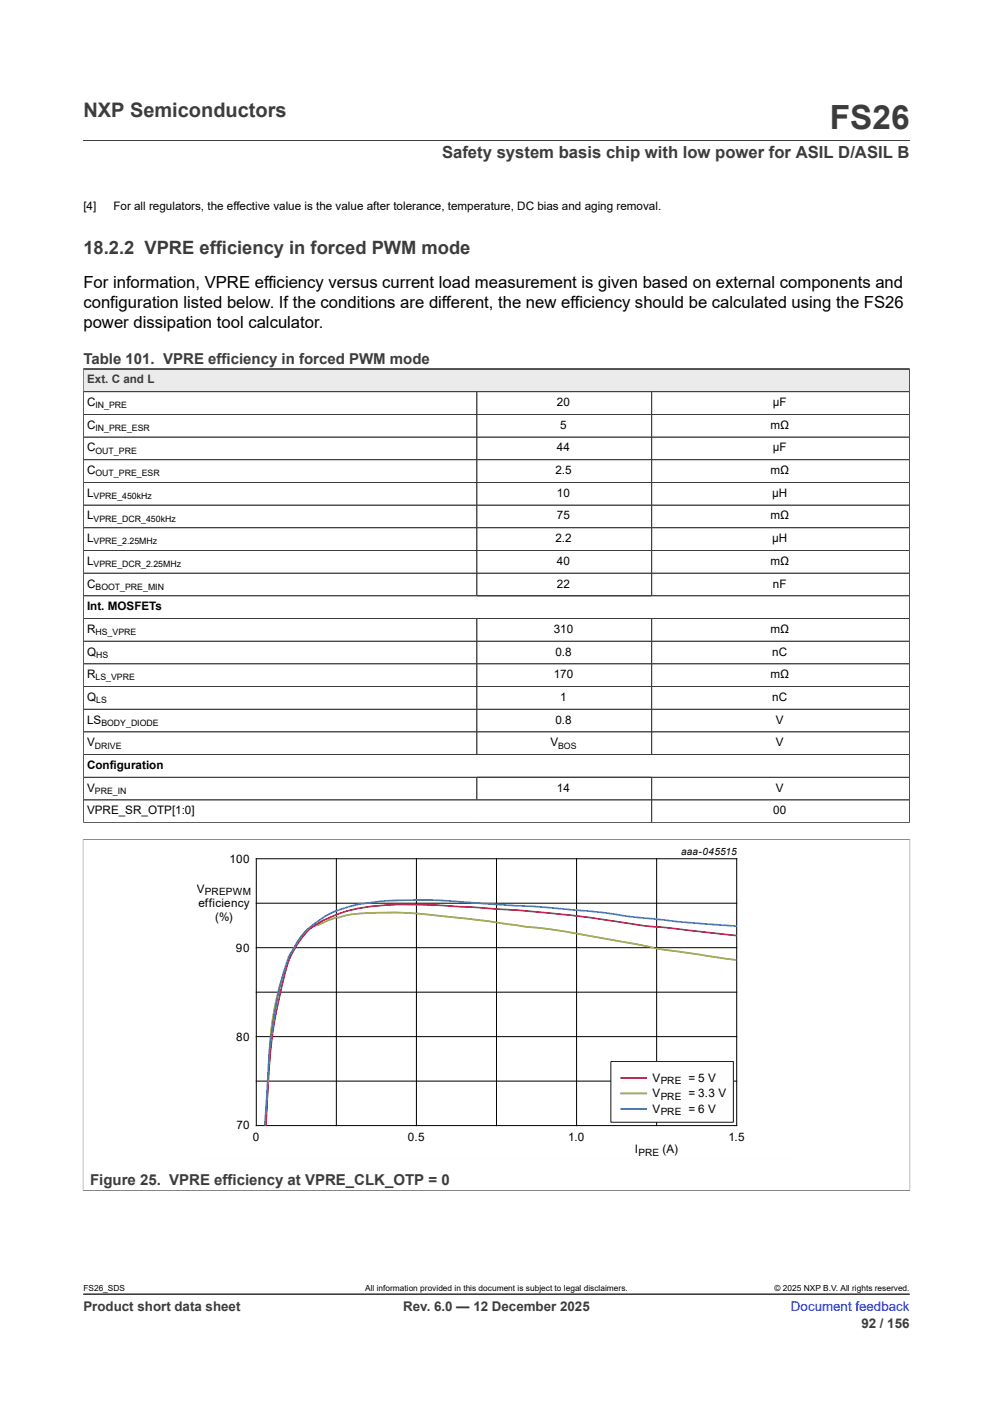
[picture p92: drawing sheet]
<svg xmlns="http://www.w3.org/2000/svg" width="210mm" height="297mm" viewBox="0 0 210 297" stroke-linecap="round" stroke-linejoin="round" font-family="sans-serif">
<defs><g id="words">
<text font-size="7.1" fill="#3c3c3c" x="175.5" y="27.2">FS26</text>
<text font-size="4.2" fill="#3c3c3c" x="17.6" y="24.8">NXP Semiconductors</text>
<text font-size="3.9" fill="#3c3c3c" x="17.6" y="53.6">18.2.2 VPRE efficiency in forced PWM mode</text>
<text font-size="3.5" fill="#3c3c3c" x="93.5" y="33.5">Safety system basis chip with low power for ASIL D/ASIL B</text>
<g font-size="3.5">
<text x="17.6" y="61">For information, VPRE efficiency versus current load measurement is given based on external components and</text>
<text x="17.6" y="65.2">configuration listed below. If the conditions are different, the new efficiency should be calculated using the FS26</text>
<text x="17.6" y="69.4">power dissipation tool calculator.</text>
</g>
<g font-size="3.2" fill="#3c3c3c">
<text x="17.6" y="76.9">Table 101. VPRE efficiency in forced PWM mode</text>
<text x="19" y="250.7">Figure 25. VPRE efficiency at VPRE_CLK_OTP = 0</text>
</g>
<g font-size="2.8" fill="#3c3c3c">
<text x="17.6" y="277.3">Product short data sheet</text>
<text x="85.3" y="277.3">Rev. 6.0 — 12 December 2025</text>
<text x="182.2" y="281">92 / 156</text>
</g>
<text font-size="2.8" fill="#00f" x="167.3" y="277.3">Document feedback</text>
<g font-size="2.5">
<text x="17.6" y="44.5">[4]</text>
<text x="24" y="44.5">For all regulators, the effective value is the value after tolerance, temperature, DC bias and aging removal.</text>
<text x="18.4" y="85.9">C</text>
<text x="117.8" y="85.9">20</text>
<text x="163.4" y="85.9">µF</text>
<text x="18.4" y="90.7">C</text>
<text x="18.4" y="95.5">C</text>
<text x="117.8" y="95.5">44</text>
<text x="118.5" y="90.7">5</text>
<text x="162.9" y="90.7">mΩ</text>
<text x="163.4" y="95.5">µF</text>
<text x="18.4" y="100.3">C</text>
<text x="117.4" y="100.3">2.5</text>
<text x="162.9" y="100.3">mΩ</text>
<text x="18.4" y="105.1">L</text>
<text x="117.8" y="105.1">10</text>
<text x="163.3" y="105.1">µH</text>
<text x="18.4" y="109.9">L</text>
<text x="117.8" y="109.9">75</text>
<text x="162.9" y="109.9">mΩ</text>
<text x="18.4" y="114.7">L</text>
<text x="18.4" y="119.5">L</text>
<text x="117.4" y="114.7">2.2</text>
<text x="117.8" y="119.5">40</text>
<text x="162.9" y="119.5">mΩ</text>
<text x="163.3" y="114.7">µH</text>
<text x="18.4" y="124.3">C</text>
<text x="117.8" y="124.3">22</text>
<text x="163.5" y="124.3">nF</text>
<text x="18.4" y="129.1">Int. MOSFETs</text>
<text x="18.4" y="133.9">R</text>
<text x="117.1" y="133.9">310</text>
<text x="162.9" y="133.9">mΩ</text>
<text x="18.4" y="138.7">Q</text>
<text x="18.4" y="143.5">R</text>
<text x="117.1" y="143.5">170</text>
<text x="117.4" y="138.7">0.8</text>
<text x="162.9" y="143.5">mΩ</text>
<text x="163.3" y="138.7">nC</text>
<text x="18.4" y="148.3">Q</text>
<text x="118.5" y="148.3">1</text>
<text x="163.3" y="148.3">nC</text>
<text x="18.4" y="153.1">LS</text>
<text x="117.4" y="153.1">0.8</text>
<text x="164.1" y="153.1">V</text>
<text x="18.4" y="157.9">V</text>
<text x="116.4" y="157.9">V</text>
<text x="164.1" y="157.9">V</text>
<text x="18.4" y="162.7">Configuration</text>
<text x="18.4" y="167.5">V</text>
<text x="117.8" y="167.5">14</text>
<text x="164.1" y="167.5">V</text>
<text x="18.4" y="172.3">VPRE_SR_OTP[1:0]</text>
<text x="163.5" y="172.3">00</text>
<text x="48.5" y="182.5">100</text>
<text x="41.6" y="188.9">V</text>
<text x="41.9" y="191.8">efficiency</text>
<text x="45.5" y="194.8">(%)</text>
<text x="49.9" y="201.3">90</text>
<text x="49.9" y="220.1">80</text>
<text x="138" y="232.1">V</text>
<text x="138" y="228.8">V</text>
<text x="145.6" y="232.1">= 3.3 V</text>
<text x="145.6" y="228.8">= 5 V</text>
<text x="50" y="238.9">70</text>
<text x="138" y="235.4">V</text>
<text x="145.6" y="235.4">= 6 V</text>
<text x="53.5" y="241.5">0</text>
<text x="86.3" y="241.5">0.5</text>
<text x="120.2" y="241.5">1.0</text>
<text x="134.3" y="244">I</text>
<text x="140.1" y="244">(A)</text>
<text x="154.1" y="241.5">1.5</text>
</g>
<text font-size="2.5" fill="#3c3c3c" x="18.4" y="81.1">Ext. C and L</text>
<g font-size="2.1">
<text x="144.1" y="180.8">aaa-045515</text>
<text x="43.3" y="189.3">PREPWM</text>
<text x="139.7" y="232.6">PRE</text>
<text x="139.7" y="229.3">PRE</text>
<text x="139.7" y="235.9">PRE</text>
<text x="135" y="244.5">PRE</text>
</g>
<g font-size="1.9">
<text x="20.2" y="86.4">IN_PRE</text>
<text x="20.2" y="91.2">IN_PRE_ESR</text>
<text x="20.2" y="96">OUT_PRE</text>
<text x="20.2" y="100.8">OUT_PRE_ESR</text>
<text x="19.8" y="105.6">VPRE_450kHz</text>
<text x="19.8" y="110.4">VPRE_DCR_450kHz</text>
<text x="19.8" y="115.2">VPRE_2.25MHz</text>
<text x="19.8" y="120">VPRE_DCR_2.25MHz</text>
<text x="20.2" y="124.8">BOOT_PRE_MIN</text>
<text x="20.2" y="134.4">HS_VPRE</text>
<text x="20.2" y="144">LS_VPRE</text>
<text x="20.3" y="139.2">HS</text>
<text x="20.3" y="148.7">LS</text>
<text x="21.4" y="153.5">BODY_DIODE</text>
<text x="20.1" y="158.3">DRIVE</text>
<text x="118" y="158.3">BOS</text>
<text x="20.1" y="167.9">PRE_IN</text>
</g>
<g font-size="1.8">
<text x="17.6" y="273.1">FS26_SDS</text>
<text x="77.2" y="273.1">All information provided in this document is subject to legal disclaimers.</text>
<text x="163.8" y="273.1">© 2025 NXP B.V. All rights reserved.</text>
</g>
</g></defs>
<path d="M17.6 29.7h174.8M17.6 78.1h174.7v4.8h-174.7z" fill="none" stroke="#3c3c3c" stroke-width=".21"/>
<path d="M17.7 78.1h174.6v4.7h-174.6z" fill="#ebebeb"/>
<g fill="none" stroke="#3c3c3c" stroke-width=".21">
<path d="M17.6 78.1v96M17.6 78.1h174.7M192.3 78.1v96M17.6 82.9h174.7M17.6 87.7h174.7M17.6 92.5h174.7M17.6 97.3h174.7M100.9 82.9v43.1M137.8 82.9v43.1M17.6 102.1h174.7M17.6 106.8h174.7M17.6 111.6h174.7"/>
<path d="M17.6 116.4h174.7M17.6 121.2h174.7M17.6 126h174.7M17.6 130.8h174.7M17.6 135.6h174.7M100.9 130.8v28.8M137.8 130.8v28.8M17.6 140.4h174.7M17.6 145.2h174.7M17.6 150h174.7M17.6 154.8h174.7M17.6 159.6h174.7"/>
<path d="M17.5 177.6h175M17.6 177.5v74.4M17.6 174h174.8M17.6 164.4h174.7M17.6 169.2h174.7M100.9 164.4v4.8M137.8 164.4v9.6M192.4 177.5v74.4M17.5 251.8h175"/>
</g>
<path d="M41.5 178.8h127v66.4h-127z" fill="none" stroke="#fefefe" stroke-width=".21"/>
<path d="M54.2 181.7h101.6v56.4h-101.6zM54.2 191.1h101.6M71.1 181.7v56.4M88.1 181.7v56.4M105 181.7v56.4M121.9 181.7v56.4M138.9 181.7v56.4M54.2 200.5h101.6M54.2 209.9h101.6M54.2 219.3h101.6M54.2 228.7h101.6" fill="none" stroke="#000" stroke-width=".21"/>
<path d="M155.8 203.1l-8-1.2a130.2 130.2 0 0 1-14.9-2.4l-7.3-1.4a143.5 143.5 0 0 0-15.5-2.2l-8.2-1.2-6.9-.8a82.7 82.7 0 0 0-21.5-.3l-.6 .1a30.5 30.5 0 0 0-7.8 3 15.7 15.7 0 0 0-4 6.2 59.4 59.4 0 0 0-4.2 22.5l-.8 12.5" fill="none" stroke="#8a9124" stroke-width=".35"/>
<path d="M155.8 197.9l-14.7-1.7a255.4 255.4 0 0 1-18.8-2.4l-11.2-1.1-12.4-.8a116.6 116.6 0 0 0-21.1 0 26.3 26.3 0 0 0-12.3 4.8 20.3 20.3 0 0 0-5.5 11 119.9 119.9 0 0 0-3.4 27.6l-.2 2.8" fill="none" stroke="#e31449" stroke-width=".35"/>
<path d="M155.8 195.9l-1.8-.1a533.4 533.4 0 0 1-29.8-3.1l-10.6-.9-8.5-.5a158 158 0 0 0-22.2-.8 33 33 0 0 0-13.8 3.1 18.6 18.6 0 0 0-8.5 10.3 105.6 105.6 0 0 0-4.2 27.9l-.4 6.3" fill="none" stroke="#3980c9" stroke-width=".35"/>
<path d="M129.2 224.6h25.9v12.8h-25.9z" fill="#fefefe"/>
<path d="M129.2 224.6h25.9v12.8h-25.9z" fill="none" stroke="#191819" stroke-width=".21"/>
<path d="M131.2 231.3h5.6" fill="none" stroke="#8a9124" stroke-width=".35"/>
<path d="M131.2 234.6h5.6" fill="none" stroke="#3980c9" stroke-width=".35"/>
<path d="M131.2 228h5.6" fill="none" stroke="#e31449" stroke-width=".35"/>
<path d="M17.6 273.8h174.8" fill="none" stroke="#3c3c3c" stroke-width=".21"/>
<use href="#words"/>
</svg>
